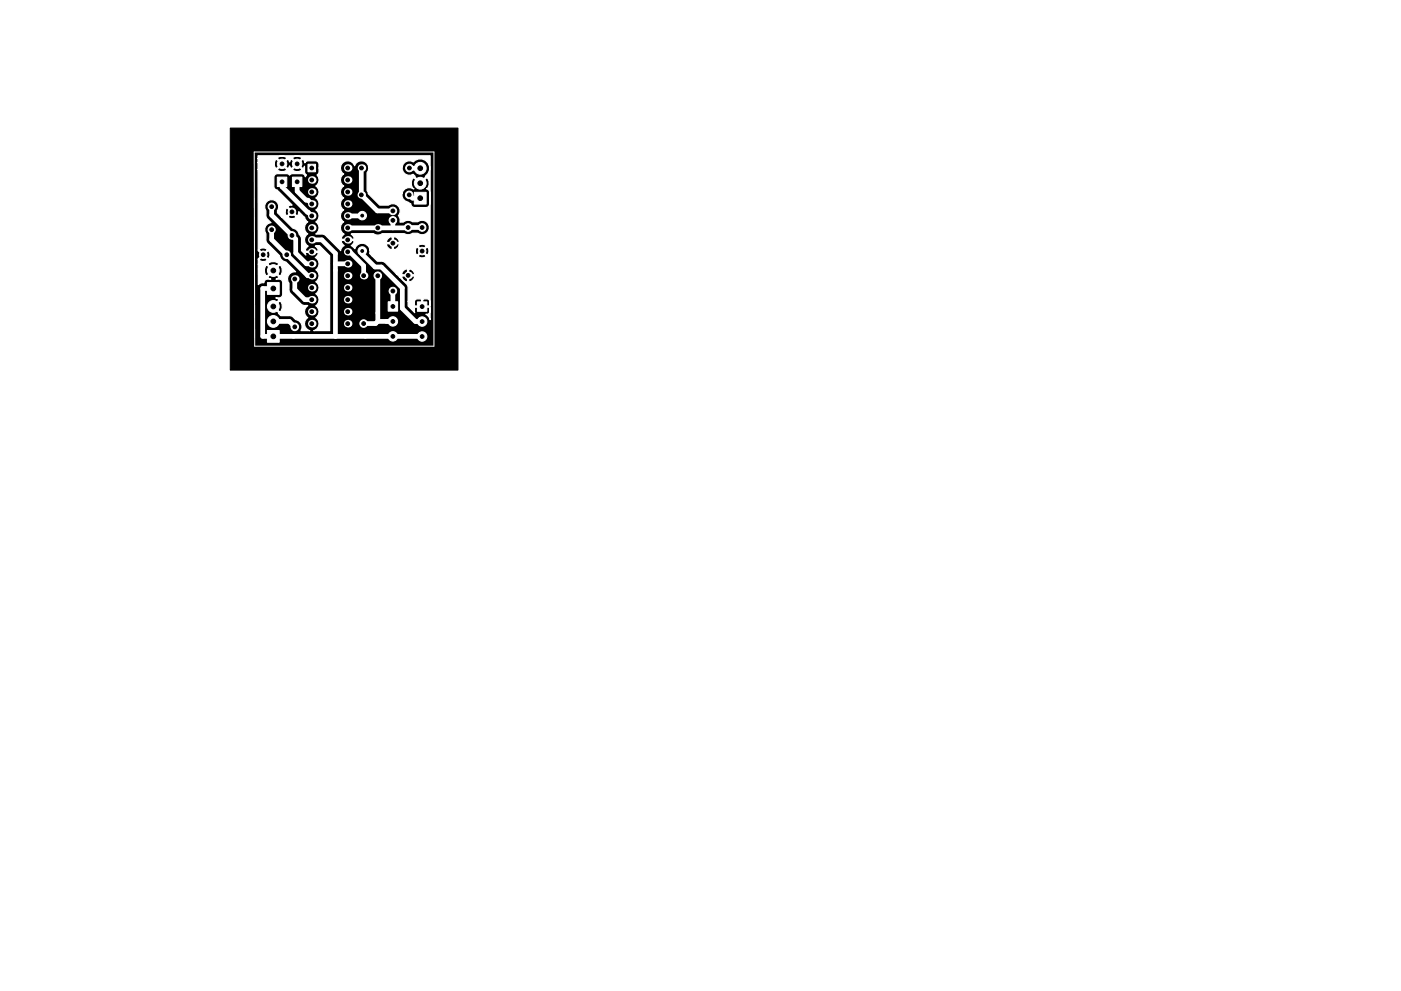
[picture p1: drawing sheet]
<svg xmlns="http://www.w3.org/2000/svg" width="297mm" height="210mm" viewBox="0 0 297 210" stroke-linecap="round" stroke-linejoin="round" font-family="sans-serif">
<path d="M48.8 27.2h48.3v51.3h-48.3z" fill="#000" stroke="#000" stroke-width=".21"/>
<path d="M53.9 32.2h38.1v41.2h-38z" fill="none" stroke="#fff" stroke-width=".21"/>
<g fill="#fff" stroke="#fff" stroke-width=".21">
<circle cx="89.5" cy="48.3" r=".8"/>
<circle cx="89.5" cy="53.3" r=".8"/>
<circle cx="77.1" cy="68.6" r=".8"/>
</g>
<circle cx="77.1" cy="58.5" r=".8" fill="#fff"/>
<g fill="#fff" stroke="#fff" stroke-width=".21">
<path d="M56.7 60h2.5v2.5h-2.5z"/>
<path d="M56.7 70.1h2.5v2.5h-2.5z"/>
<circle cx="58" cy="57.4" r="1.25"/>
<circle cx="58" cy="68.2" r="1.25"/>
<circle cx="58" cy="65" r="1.25"/>
</g>
<circle cx="62.5" cy="59.2" r=".8" fill="#fff"/>
<g fill="#fff" stroke="#fff" stroke-width=".21">
<circle cx="62.5" cy="69.3" r=".8"/>
<circle cx="80.1" cy="58.5" r=".8"/>
</g>
<g fill="#fff">
<circle cx="80.1" cy="48.3" r=".8"/>
<circle cx="86.5" cy="58.4" r=".8"/>
</g>
<g fill="#fff" stroke="#fff" stroke-width=".21">
<circle cx="86.5" cy="48.3" r=".8"/>
<circle cx="83.3" cy="61.7" r=".8"/>
</g>
<g fill="#fff">
<circle cx="83.3" cy="51.6" r=".8"/>
<circle cx="76.6" cy="41.3" r=".8"/>
</g>
<g fill="#fff" stroke="#fff" stroke-width=".21">
<circle cx="86.8" cy="41.3" r=".8"/>
<circle cx="86.8" cy="35.6" r=".8"/>
</g>
<circle cx="76.6" cy="35.6" r=".8" fill="#fff"/>
<g fill="#fff" stroke="#fff" stroke-width=".21">
<path d="M87.9 40.8h2.4v2.5h-2.4z"/>
<path d="M88.5 64h2v2h-2z"/>
<path d="M82.3 64h2v2h-2z"/>
<path d="M58.8 37.6h2v2h-2z"/>
<path d="M62 37.6h2v2h-2z"/>
<path d="M65.3 34.8h1.6v1.6h-1.6z"/>
<circle cx="89.1" cy="38.9" r="1.25"/>
<circle cx="89.1" cy="35.7" r="1.25"/>
<circle cx="61.9" cy="49.9" r=".8"/>
<circle cx="61.9" cy="44.9" r=".8"/>
<circle cx="60.8" cy="54" r=".8"/>
<circle cx="55.8" cy="54" r=".8"/>
<circle cx="83.3" cy="44.7" r=".8"/>
<circle cx="83.3" cy="46.7" r=".8"/>
<circle cx="89.5" cy="68.2" r="1"/>
<circle cx="89.5" cy="71.4" r="1"/>
<circle cx="83.3" cy="71.4" r="1"/>
<circle cx="83.3" cy="68.2" r="1"/>
<circle cx="59.8" cy="34.8" r="1"/>
<circle cx="63" cy="34.8" r="1"/>
</g>
<g fill="#fff">
<circle cx="73.7" cy="68.7" r=".8"/>
<circle cx="66.1" cy="38.2" r=".8"/>
<circle cx="73.7" cy="66.1" r=".8"/>
<circle cx="66.1" cy="40.7" r=".8"/>
<circle cx="73.7" cy="63.6" r=".8"/>
<circle cx="66.1" cy="43.3" r=".8"/>
<circle cx="73.7" cy="61" r=".8"/>
<circle cx="66.1" cy="45.8" r=".8"/>
<circle cx="73.7" cy="58.5" r=".8"/>
<circle cx="66.1" cy="48.3" r=".8"/>
<circle cx="73.7" cy="56" r=".8"/>
<circle cx="66.1" cy="50.9" r=".8"/>
<circle cx="73.7" cy="53.4" r=".8"/>
<circle cx="66.1" cy="53.4" r=".8"/>
<circle cx="73.7" cy="50.9" r=".8"/>
<circle cx="66.1" cy="56" r=".8"/>
<circle cx="73.7" cy="48.3" r=".8"/>
<circle cx="66.1" cy="58.5" r=".8"/>
<circle cx="73.7" cy="45.8" r=".8"/>
<circle cx="66.1" cy="61" r=".8"/>
<circle cx="73.7" cy="43.3" r=".8"/>
<circle cx="66.1" cy="63.6" r=".8"/>
<circle cx="73.7" cy="40.7" r=".8"/>
<circle cx="66.1" cy="66.1" r=".8"/>
<circle cx="73.7" cy="38.2" r=".8"/>
<circle cx="66.1" cy="68.7" r=".8"/>
<circle cx="73.7" cy="35.6" r=".8"/>
</g>
<g fill="#fff" stroke="#fff" stroke-width=".21">
<circle cx="57.6" cy="43.8" r=".75"/>
<circle cx="57.6" cy="48.7" r=".75"/>
<circle cx="76.8" cy="45.7" r=".9"/>
<circle cx="76.8" cy="53.2" r=".9"/>
</g>
<g fill="none" stroke="#fff" stroke-width="1">
<path d="M59.8 38.6v1l6.3 6.2M63 38.6v2l1.9 1.9h.4l.8 .8M76.6 35.6l.1 .1M76.6 35.6v5.7l3.4 3.4h3.3M86.8 35.6l2.3 .1M57.6 43.8v1.8l5.1 5.1v3l2.3 2.3h1.1M57.6 48.7v2.1l7.7 7.7h.8M62.5 59.2v2.2l2.1 2.2h1.5M66.1 50.9h2.1l2.9 2.9v17.6M71.1 56h2.6M73.7 53.4h.5l2.9 3v2.1M76.8 45.7l-3.1 .1"/>
<path d="M76.8 53.2v.7l2.7 2.7h1.4l4.4 4.5v4.3l2.8 2.8h1.4M80.1 58.5v9.7M83.3 46.9v1.4M86.8 41.3l.7 .7h1.6M89.5 48.3h-15.8M58 61.2h-2.3v10.2h33.8M58 68.2h3.3l1.2 1.1M80.1 68.2h3.2M80.1 68.2l-.5 .4h-2.5M83.3 61.7v3.3M89.5 64.9l.1 .1"/>
</g>
<path d="M54.7 33.1h36.5v34.7l-.2-.6-.7-.5h.3l.4-.3 .1-1.1-.1-.1h-3l-.1 .1v1l-1.4-1.4v-1h1.4v.9l.1 .1h1.4v-1.3h.2v1.3h1.4l.1-.1v-.9l-.2-.4-1.1-.1-.2 .2a1.69 1.69 0 0 0-1.5-.1l-.2 .4h-1.4v-3.3l-1.8-1.8h.4l.3 .5 .8 .5 .2-.1v-1.1h.3v1.1a1.02 1.02 0 0 0 1.2-.9l-.1-.2h-2.5l-.2 .2h-.4l-.7-.7h1.1l.2 .2h1.1v-1.1h.3v1.1h1.1a1.03 1.03 0 0 0-1.4-1.1 1.02 1.02 0 0 0-1.3 .9h-1.1l-2.3-2.3-.8-.4h-.9l-1.1-1.1h9.8a.97 .97 0 0 0 1.6 0l-.8-.9-.8 .9h-9.8l-.5-.5v-.7h9.7l.1 .9 .3 .1 .8-.8h.4l.8 .8 .3-.1a1.05 1.05 0 0 0-.3-1.6l-.8 .9h-.4l-.8-.9-.3 .1-.1 .6h-9.7l-.2-.8-.4-.4h4.1a1.02 1.02 0 0 0 1.3 1v-1.2h.2v1.2l.2 .1 .4-.2 .5-.5h4.2l.8 .8 .8-.8a.97 .97 0 0 0-1.6 0h-4.2l.2-.4-.1-.2h-2.6l-.1 .2h-4.1a1.61 1.61 0 0 0-2.6 .9l-.7-.7 .6-.9h6.8l.1 .3h1.2v-1.2h.2v1.2h1.2l.1-.3a1.15 1.15 0 0 0-1.5-.9 1.02 1.02 0 0 0-1.3 .9h-6.8l-.1-.2h-2.5l-.2 .2 .2 .4 .5 .5-.4 .2-.4 .9-3.1-3.2-.9-.4h-1.3l.3-.2a1.52 1.52 0 0 0-.3-2.3 1.49 1.49 0 0 0 0-2.6 1.49 1.49 0 0 0 0-2.5 1.49 1.49 0 0 0 0-2.5 1.5 1.5 0 0 0 .3-2.4l.4-.4v-1.1h4.6l.1 .6 .6 .7a1.49 1.49 0 0 0 0 2.6 1.49 1.49 0 0 0 0 2.5 1.49 1.49 0 0 0 0 2.5 1.49 1.49 0 0 0 0 2.6 1.5 1.5 0 0 0 .1 2.6l-.5 .5-.2 .3 .2 .3h2.5l.1-.3-.1-.3-.5-.5 .1-.1h4.6l.3 .2a1.61 1.61 0 0 0 1.5-.2h4.7a1.49 1.49 0 0 0 1.8-.1l1.1 .1a1.55 1.55 0 0 0 2.5-1.4 1.55 1.55 0 0 0-2.5-1.2h-1.2a1.48 1.48 0 0 0-1.9 .1h-.7v-.7l-.3-.7 .1-.1a1.55 1.55 0 0 0-.2-2 1.55 1.55 0 0 0-2-.1h-1.9l-2.4-2.5h7.1a1.66 1.66 0 0 0 1.4 1.9l.5 .3 .1 .4 .4 .4h2.7a.74 .74 0 0 0 .8-.7l-.1-2.8-.6-.5a1.41 1.41 0 0 0 0-2.3l-1.3 1.4-1.3-1.4a1.41 1.41 0 0 0 0 2.3l-.1 .1a1.54 1.54 0 0 0-2.5 .9h-7.1l-.3-.6v-3.8l.3-.4v-.9h7.2a1.54 1.54 0 0 0 .6 1.6 1.54 1.54 0 0 0 1.7 .1l1.5 1.7 1.2-1.2-.1-.1a2 2 0 0 0 .5-3 2 2 0 0 0-3-.1 1.55 1.55 0 0 0-2.4 1h-7.2v-.2a1.56 1.56 0 0 0-1.5-1 1.56 1.56 0 0 0-1.4 1.1 1.55 1.55 0 0 0-1.7-1.1 1.55 1.55 0 0 0-1.3 1.5h-4.6v-.8a.74 .74 0 0 0-.7-.7h-1.6l-.3 .1-.4 .3-.2-.6-.2-.1-1 1 1 .9 .2-.1 .2-.3v1.4l.4 .4-.3 .4a.72 .72 0 0 0-.7-.7h-2l-.6 .4-.6-.4h-2a.74 .74 0 0 0-.7 .8v2l.2 .5 .5 .2 3.1 3.2-.8 .2v.2l1.8 1.9 .3-.1 .1-.8 1.3 1.2 .1 .3 .6 .7-.3 .1a1.52 1.52 0 0 0 .3 2.4 1.5 1.5 0 0 0 .1 2.6l-.5 .5-.2 .4 .1 .2h2.6l.1-.2-.2-.4-.5-.5 .9-.1 2.2 2.2v15.8h-3.4a1.51 1.51 0 0 0 1.1-1.2 1.51 1.51 0 0 0-.7-1.5 1.49 1.49 0 0 0 0-2.5 1.49 1.49 0 0 0 0-2.6 1.49 1.49 0 0 0 0-2.5 1.49 1.49 0 0 0 0-2.6 1.5 1.5 0 0 0-.1-2.6l.5-.4 .2-.4-.1-.2h-2.6l-.1 .2 .1 .3-.9-.9 .1-2.5-.1-.4-.5-.6a1.48 1.48 0 0 0-1.3-1.3l-2.5-2.4h1.5a.97 .97 0 0 0 1.6 0l-.8-.9-.8 .9h-1.5l-.8-.9v-.4h1.7l.1 1 .3 .1 .8-.9-.8-.8-.3 .1-.1 .5h-1.7a1.51 1.51 0 0 0-1.2-2.4 1.51 1.51 0 0 0-1.2 2.4 2.28 2.28 0 0 0 .3 1.8l.8 .8a1.48 1.48 0 0 0-1.1 2.3v1.7l2.9 3.1a1.5 1.5 0 0 0 1.3 1.2l2.1 2.1a1.52 1.52 0 0 0-1.6 .7 1.52 1.52 0 0 0 .2 1.7 2.88 2.88 0 0 0 .2 2.1l2.3 2.3 .4 .2 1.1 .2a1.49 1.49 0 0 0 0 2.5 1.51 1.51 0 0 0-.7 1.5 1.51 1.51 0 0 0 1.1 1.2h-1.9l.2-.4a1.53 1.53 0 0 0-1.3-1.9l-.9-.8h-2.3l-.5-.5 .1-.1-1.3-1.4h.3l1.2 1.2a1.41 1.41 0 0 0 0-2.3l-1.2 1.1h-.3l1.3-1.3-.1-.3-.5-.2 1-.1 .4-.4v-2.7a.74 .74 0 0 0-.7-.8h-.7l.5-.2 .1-.3-1.1-1.1-1.2 1.1 .1 .3 .5 .2h-.7a.74 .74 0 0 0-.7 .8l-.8 .1-.4 .3v-3.3h1.3v.7l.2 .6 .3 .2 1.2-1.2h.3l1.2 1.2 .3-.2a1.52 1.52 0 0 0-.3-2.2l-1.2 1.2h-.3l-1.2-1.2-.3 .2-.2 .7h-1.3v-1h2l1.2 1.1 1.1-1.1a1.41 1.41 0 0 0-2.3 0h-2v-1h.2v.2a1.05 1.05 0 0 0 1.6-.2l-.8-.9-.8 .9h-.2v-.2l.8-.9h.4l.8 .9a.97 .97 0 0 0 0-1.7l-.8 .8h-.4l-.8-.8v-.2h.2l.8 .9 .8-.9a.97 .97 0 0 0-1.6 0h-.2l-.1-17.1h4.1l.1 .3a1.26 1.26 0 0 0 1.9-.3h1.2l.1 .3a1.26 1.26 0 0 0 1.9-.3l-1-1-1 1h-1.2l-1-1-1 1h-4.1v-1.4h3.5v.7l.2 .4 .2 .1 1-.9h.4l1 .9 .2-.1 .2-.4 .2 .4 .2 .1 1-.9-1-1-.2 .1-.2 .5-.2-.5-.2-.1-1 1h-.4l-1-1-.2 .1-.2 .6h-3.5v-.9h4.1l1 1 1-1h1.2l1 1 1-1-.1-.3a1.26 1.26 0 0 0-1.9 .3h-1.2l-.1-.3a1.26 1.26 0 0 0-1.9 .3h-4.1z" fill="#fff" stroke="#fff" stroke-width=".25"/>
<g fill="#000" stroke="#000" stroke-width=".21">
<circle cx="59.8" cy="38.6" r=".4"/>
<circle cx="59.8" cy="34.8" r=".4"/>
<circle cx="63" cy="38.6" r=".4"/>
<circle cx="63" cy="34.8" r=".4"/>
<circle cx="66.1" cy="35.6" r=".4"/>
<circle cx="66.1" cy="38.2" r=".4"/>
<circle cx="73.7" cy="38.2" r=".4"/>
<circle cx="73.7" cy="35.6" r=".4"/>
<circle cx="76.6" cy="35.6" r=".4"/>
<circle cx="86.8" cy="35.6" r=".4"/>
<circle cx="89.1" cy="38.9" r=".5"/>
<circle cx="89.1" cy="35.7" r=".5"/>
<circle cx="55.8" cy="54" r=".4"/>
<circle cx="57.6" cy="43.8" r=".4"/>
<circle cx="57.6" cy="48.7" r=".4"/>
<circle cx="58" cy="57.4" r=".5"/>
<circle cx="60.8" cy="54" r=".4"/>
<circle cx="61.9" cy="49.9" r=".4"/>
<circle cx="61.9" cy="44.9" r=".4"/>
<circle cx="62.5" cy="59.2" r=".4"/>
<circle cx="66.1" cy="53.4" r=".4"/>
<circle cx="66.1" cy="58.5" r=".4"/>
<circle cx="66.1" cy="50.9" r=".4"/>
<circle cx="66.1" cy="45.8" r=".4"/>
<circle cx="66.1" cy="48.3" r=".4"/>
<circle cx="66.1" cy="56" r=".4"/>
<circle cx="66.1" cy="43.3" r=".4"/>
<circle cx="66.1" cy="40.7" r=".4"/>
<circle cx="73.7" cy="48.3" r=".4"/>
<circle cx="73.7" cy="45.8" r=".4"/>
<circle cx="73.7" cy="40.7" r=".4"/>
<circle cx="73.7" cy="58.5" r=".4"/>
<circle cx="73.7" cy="56" r=".4"/>
<circle cx="73.7" cy="43.3" r=".4"/>
<circle cx="73.7" cy="50.9" r=".4"/>
<circle cx="73.7" cy="53.4" r=".4"/>
<circle cx="76.6" cy="41.3" r=".4"/>
<circle cx="76.8" cy="45.7" r=".3"/>
<circle cx="76.8" cy="53.2" r=".3"/>
<circle cx="77.1" cy="58.5" r=".4"/>
<circle cx="80.1" cy="58.5" r=".4"/>
<circle cx="80.1" cy="48.3" r=".4"/>
<circle cx="83.3" cy="51.6" r=".4"/>
<circle cx="83.3" cy="44.7" r=".4"/>
<circle cx="83.3" cy="46.7" r=".4"/>
<circle cx="86.5" cy="58.4" r=".4"/>
<circle cx="86.5" cy="48.3" r=".4"/>
<circle cx="86.8" cy="41.3" r=".4"/>
<circle cx="89.1" cy="42" r=".5"/>
<circle cx="89.5" cy="48.3" r=".4"/>
<circle cx="89.5" cy="53.3" r=".4"/>
<circle cx="58" cy="65" r=".5"/>
<circle cx="58" cy="68.2" r=".5"/>
<circle cx="58" cy="71.4" r=".5"/>
<circle cx="58" cy="61.2" r=".5"/>
<circle cx="62.5" cy="69.3" r=".4"/>
<circle cx="66.1" cy="63.6" r=".4"/>
<circle cx="66.1" cy="61" r=".4"/>
<circle cx="66.1" cy="68.7" r=".4"/>
<circle cx="66.1" cy="66.1" r=".4"/>
<circle cx="73.7" cy="66.1" r=".4"/>
<circle cx="73.7" cy="63.6" r=".4"/>
<circle cx="73.7" cy="61" r=".4"/>
<circle cx="73.7" cy="68.7" r=".4"/>
<circle cx="77.1" cy="68.6" r=".4"/>
<circle cx="83.3" cy="68.2" r=".4"/>
<circle cx="83.3" cy="71.4" r=".4"/>
<circle cx="83.3" cy="65" r=".4"/>
<circle cx="83.3" cy="61.7" r=".4"/>
<circle cx="89.5" cy="68.2" r=".4"/>
<circle cx="89.5" cy="65" r=".4"/>
<circle cx="89.5" cy="71.4" r=".4"/>
</g>
</svg>
